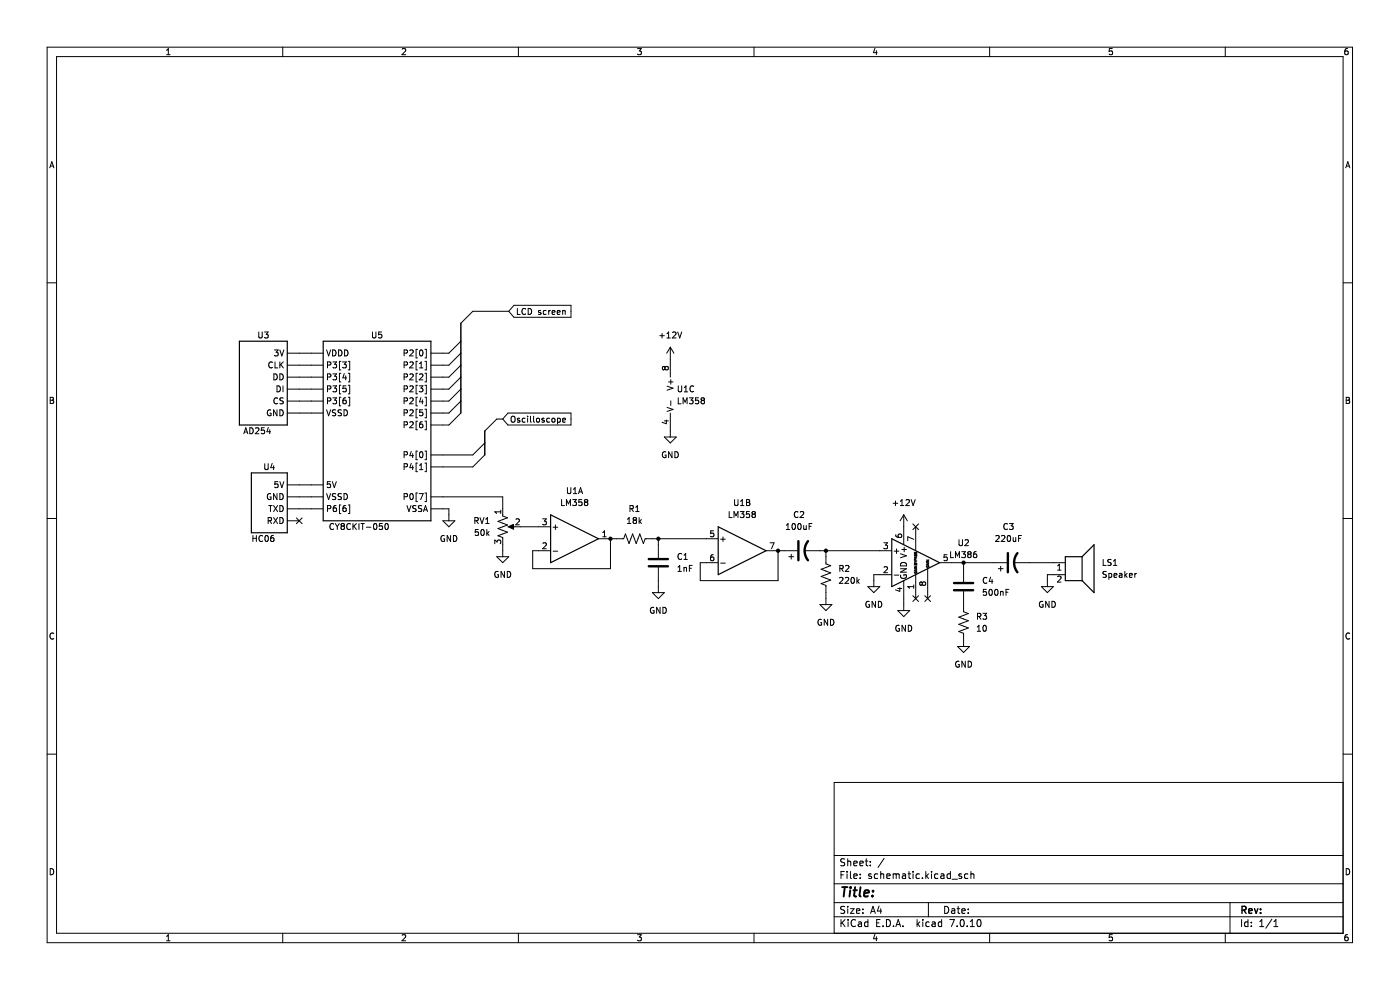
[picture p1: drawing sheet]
<svg xmlns="http://www.w3.org/2000/svg" width="297mm" height="210mm" viewBox="0 0 297 210" stroke-linecap="round" stroke-linejoin="round" font-family="sans-serif">
<g fill="none" stroke="#000" stroke-width=".21">
<path d="M10 10h276.9v190h-276.9zM12 12h272.9v186h-272.9zM35.3 11.6h.8M35.3 10.7l.4-.4v1.3M60 10v2M85.3 10.4l.5-.1 .3 .4-.8 .9h.8M110 10v2M135.2 10.3h.9l-.5 .5 .4 .1v.6l-.2 .1-.6-.1M160 10v2M185.6 10.2l-.3 1h.8M185.9 10.7v.9M209.9 10v2"/>
<path d="M236 10.3h-.7v.6h.6l.1 .6-.2 .1-.5-.1M259.9 10v2M285.9 10.3l-.4 .1-.2 .2v.8l.2 .2 .5-.1-.1-.6-.4-.1-.2 .2M10.6 35.6l.4-1.3 .4 1.3M10.7 35.2h.6M285.5 35.6l.4-1.3 .5 1.3M285.6 35.2h.6M10 60h2M284.9 60h2M54.9 70.4v1l.2 .3 .4-.1 .1-.2v-1M56.1 70.4h.8l-.4 .5 .3 .1v.6l-.1 .1-.6-.1M57.8 76.9a.56 .56 0 0 0-.8 .5 .56 .56 0 0 0 .8 .5"/>
<path d="M58.1 79.3a.64 .64 0 0 1 .7 .6 .64 .64 0 0 1-.7 .7zM58.2 74.2h.8l-.4 .5 .3 .1v.6l-.1 .1-.6-.1M58.3 76.8v1.2h.6M59.4 79.3a.64 .64 0 0 1 .7 .6 .64 .64 0 0 1-.7 .7zM59.4 74.2l.4 1.3 .4-1.3M59.4 76.8v1.2M59.6 77.3l.5 .7M60.1 76.8l-.7 .7M60.9 74.9h7.7M60.9 77.5h7.7M60.9 80h7.7M69.3 74.2l.4 1.3 .4-1.3"/>
<path d="M69.5 77.4h.6v-.5l-.6-.1v1.2M69.5 80l.6-.1v-.5l-.6-.1v1.3M70.6 74.2a.64 .64 0 0 1 .7 .7 .64 .64 0 0 1-.7 .6zM70.6 79.3h.8l-.4 .5 .3 .1v.6l-.1 .1-.6-.1M70.6 76.8h.8l-.4 .5 .3 .1v.5l-.1 .1-.6-.1M71.8 74.2a.64 .64 0 0 1 .8 .7 .64 .64 0 0 1-.8 .6zM72.3 76.6h-.3v1.9h.3M72.3 79.2h-.3v1.8h.3M72.7 76.8h.8l-.5 .5 .4 .1v.5l-.2 .1-.5-.1M73 79.2l-.3 1h.8M73.1 74.2a.64 .64 0 0 1 .7 .7 .64 .64 0 0 1-.7 .6zM73.3 79.7v.9"/>
<path d="M73.9 76.6h.3v1.9h-.3M73.9 79.2h.3v1.8h-.3M79 70.4v1l.3 .3 .3-.1 .1-.2v-1M81 70.4h-.6l-.1 .6h.6l.1 .6-.2 .1-.5-.1M85.7 80l.6-.1 .1-.5-.7-.1v1.3M85.7 77.4h.6l.1-.5-.7-.1v1.2M85.7 74.9l.6-.1 .1-.4-.7-.2v1.3M86.9 79.4l.5-.1 .3 .4-.8 .9h.8M86.9 76.9l.5-.1 .3 .3-.8 .9h.8M86.9 74.4l.5-.2 .3 .4-.8 .9h.8M88.6 76.6h-.3v1.9h.3M88.6 74.1h-.3v1.8h.3"/>
<path d="M88.6 79.2h-.3v1.8h.3M89 79.4l.5-.1 .2 .4-.8 .9h.8M89 78h.7M89 77.1l.4-.3v1.2M89.1 74.4l.2-.2a.68 .68 0 0 1 .4 .7 .68 .68 0 0 1-.4 .6l-.3-.5zM90.1 76.6h.3v1.9h-.3M90.1 74.1h.3v1.8h-.3M90.1 79.2h.3v1.8h-.3M97.8 72.4l-2.6 2.5h-3.8M97.8 77.5l-2.6 2.5h-3.8M97.8 80l-2.6 2.5h-3.8M97.8 74.9l-2.6 2.6h-3.8"/>
<path d="M107.9 66h-7.6l-2.5 2.6M109 64.8h12.1v2.5h-12.1l-1.1-1.3zM109.8 65.4v1.3h.6M111.5 65.6a.56 .56 0 0 0-.8 .5 .56 .56 0 0 0 .8 .5M112.1 65.4a.64 .64 0 0 1 .7 .7 .64 .64 0 0 1-.7 .6zM114.7 65.9h-.3l-.2 .1 .1 .2 .4 .1v.3h-.5M115.9 65.9h-.4l-.2 .2 .1 .5h.5M116.4 65.9v.8M116.8 65.9l-.4 .2M117.1 66.3l.6-.1v-.3h-.4l-.2 .1 .1 .6h.5M118.2 66.3l.6-.1v-.3h-.4l-.2 .1 .1 .6h.5M119.4 66l.5-.1v.8"/>
<path d="M119.4 65.9v.8M140 71.2h.9M140.5 70.7v1M141.1 78l-.3-.3-.3 .3 .1 .3 .2 .2 .3-.3M141.1 78l.2-.3h.2l.3 .3-.1 .3-.2 .2-.3-.1-.1-.2M141.1 78v.2M141.5 70.8l.3-.4v1.3M141.5 71.7h.7M142.2 73.7v6.3M142.2 73.7l-.8 1.2M142.2 73.7l.8 1.2M142.7 70.5l.5-.1 .2 .4-.8 .9h.8"/>
<path d="M143.8 70.4l.4 1.3 .4-1.3M10.7 84.3h.4l.2 .2-.2 .4 .2 .1 .1 .3-.2 .3h-.5zM10.7 84.9h.4M51.7 92l.4-1.3 .5 1.3M51.8 91.6h.6M53 90.7a.64 .64 0 0 1 .7 .7 .64 .64 0 0 1-.7 .6zM54.2 90.9l.5-.2 .2 .4-.8 .9h.8M56.1 90.7h-.6l-.1 .6h.6l.1 .6-.2 .1-.5-.1M56.2 98.4v1l.2 .2h.4l.1-.2v-1M56.9 90.7l-.3 .9h.8M57.2 91.2v.8M57.4 87a.58 .58 0 0 0-.7 .6 .58 .58 0 0 0 .8 .5v-.4h-.2"/>
<path d="M57.7 98.3l-.3 .9h.8M58 98.8v.8M58.8 81.8a.64 .64 0 0 1 .7 .7 .64 .64 0 0 1-.7 .6zM58.8 86.9v1.3l-.8-1.3v1.3M58.9 84.5a.56 .56 0 0 0-.8 .5 .56 .56 0 0 0 .8 .5M59.4 86.9a.64 .64 0 0 1 .7 .7 .64 .64 0 0 1-.7 .6zM60 81.8v1.3M60.1 84.4l-.7 .1v.4l.6 .2 .1 .3-.2 .3-.5-.1M60.9 82.5h7.7M60.9 85.1h7.7M60.9 87.6h7.7M69.3 86.9l.4 1.3 .4-1.3"/>
<path d="M69.5 82.5h.6v-.5l-.6-.2v1.3M69.5 85.1l.6-.1v-.5l-.6-.1v1.3M70.6 84.4h.8l-.4 .5 .3 .1v.5l-.1 .2-.6-.2M70.6 81.8h.8l-.4 .5 .3 .2v.5l-.1 .1-.6-.1M71.2 87h-.6v.4l.5 .3 .1 .3-.2 .2-.5-.1M72.3 84.3h-.3v1.8h.3M72.3 81.7h-.3v1.8h.3M72.4 87h-.6v.4l.5 .3 .1 .3-.2 .2-.5-.1M73 86.9a.64 .64 0 0 1 .7 .7 .64 .64 0 0 1-.7 .6zM73.3 84.4h-.3l-.2 .3-.1 .7 .3 .3 .4-.2-.1-.6h-.3l-.3 .2M73.4 81.8h-.6l-.1 .7 .6-.1 .1 .6-.2 .1-.5-.1M73.9 84.3h.3v1.8h-.3"/>
<path d="M73.9 81.7h.3v1.8h-.3M85.7 90.1h.6l.1-.5-.7-.1v1.2M85.7 82.5h.6l.1-.5-.7-.2v1.3M85.7 85.1l.6-.1 .1-.5-.7-.1v1.3M85.7 87.6l.6-.1 .1-.5-.7-.1v1.3M85.7 96.5l.6-.1 .1-.5-.7-.1v1.3M85.7 99h.6l.1-.5-.7-.1v1.2M86.9 82l.5-.2 .3 .4-.8 .9h.8M86.9 84.5l.5-.1 .3 .4-.8 .9h.8M86.9 87l.5-.1 .3 .4-.8 .9h.8M86.9 89.6l.5-.1 .3 .3-.8 .9h.8M87.2 95.8l-.3 .9h.8"/>
<path d="M87.2 98.3l-.3 .9h.8M87.5 96.2v.9M87.5 98.8v.8M88.6 84.3h-.3v1.8h.3M88.6 81.7h-.3v1.8h.3M88.6 86.8h-.3v1.8h.3M88.6 89.3h-.3v1.9h.3M88.6 95.7h-.3v1.8h.3M88.6 98.2h-.3v1.8h.3M88.9 81.8h.8l-.4 .5 .4 .2v.5l-.2 .1-.6-.1M89 98.7l.4-.3v1.2M89 99.6h.7"/>
<path d="M89.1 95.9l.2-.1a.68 .68 0 0 1 .4 .6 .68 .68 0 0 1-.4 .7l-.3-.5zM89.3 84.3l-.3 .9h.8M89.6 89.5h-.4l-.1 .3-.1 .7 .2 .2 .5-.1-.1-.6h-.4l-.2 .2M89.6 84.8v.9M89.7 86.9h-.6l-.1 .6h.6l.1 .6-.2 .1-.5-.1M90.1 84.3h.3v1.8h-.3M90.1 81.7h.3v1.8h-.3M90.1 86.8h.3v1.8h-.3M90.1 89.3h.3v1.9h-.3M90.1 95.7h.3v1.8h-.3M90.1 98.2h.3v1.8h-.3M97.8 87.6l-2.6 2.6h-3.8"/>
<path d="M97.8 85.1l-2.6 2.5h-3.8M97.8 82.5l-2.6 2.6h-3.8M102.8 94l-2.5 2.5h-8.9M102.8 96.5l-2.5 2.5h-8.9M106.7 88.9h-1.3l-2.6 2.5M107.8 87.6h13.3v2.6h-13.3l-1.1-1.3zM108.5 88.5l.2-.2a.43 .43 0 0 1 .6 .4v.4a.42 .42 0 0 1-.5 .5 .42 .42 0 0 1-.4-.5zM110.2 88.8l-.3-.1-.1 .2v.2l.4 .1v.3h-.4M111.4 88.8l-.4-.1-.2 .3 .1 .5h.5M111.9 88.3v.1M111.9 88.7v.9M112.5 88.3v1.1l.2 .2"/>
<path d="M113.2 88.3v1.1l.2 .2M113.9 88.8l.1-.1 .4 .1-.1 .7-.4-.1zM115.4 88.8l-.3-.1-.1 .2v.2l.4 .1v.3h-.4M116.6 88.8l-.4-.1-.2 .3 .1 .5h.5M117.1 88.8l.2-.1 .4 .1-.1 .7-.5-.1zM118.3 88.8l.3-.1 .3 .3-.1 .5h-.5M118.3 88.7v1.3M119.4 89.1l.6-.1-.1-.2-.4-.1-.1 .2v.6h.5M140.9 92.7h2.6l-1.3 1.3zM140.9 89.3h.9M141.2 95.9a.58 .58 0 0 0-.7 .6 .58 .58 0 0 0 .8 .5v-.5h-.2M141.4 89.1v.8l-.9-.3"/>
<path d="M141.5 86.4l1.3 .4-1.3 .5M141.5 81.9l1.3 .4-1.3 .5M141.8 81h1M142.2 87.6v5.1M142.3 80.5v1M142.3 85v1M142.6 95.8v1.3l-.8-1.3v1.3M143.2 95.8a.64 .64 0 0 1 .7 .6 .64 .64 0 0 1-.7 .7zM143.9 81.8v1.1l.2 .2h.4l.1-.2v-1.1M143.9 84.4v1.3h.6M144.9 85.7v-1.3l.4 .9 .5-.9v1.3M145.2 83.1h.7"/>
<path d="M145.2 82.2l.3-.4v1.3M146.2 84.4h.8l-.4 .5 .4 .1v.5l-.2 .2-.6-.2M147.2 82a.56 .56 0 0 0-.8 .5 .56 .56 0 0 0 .8 .5M148.2 84.4h-.6l-.1 .6 .6-.1 .1 .6-.2 .2-.5-.2M149 84.9h.2M149 84.9l-.3 .3 .1 .3 .2 .2 .3-.1 .1-.2v-.2l-.2-.3M149 84.9l-.3-.2 .3-.3h.2l.2 .2-.2 .3M285.6 84.3h.4l.3 .2-.3 .4 .3 .1v.3l-.2 .3h-.5zM285.6 84.9h.4M10 110h2M53.7 114.2h.7M53.7 113.6v1.3"/>
<path d="M54.4 113.6v1.3M55.7 113.7a.56 .56 0 0 0-.8 .5 .56 .56 0 0 0 .8 .5M56.3 113.7l.2-.1a.68 .68 0 0 1 .4 .6 .68 .68 0 0 1-.4 .7l-.3-.5zM56.9 110.4h.6l.1-.5-.7-.1v1.3M57 107.2h.7M57.2 110.4l.4 .7M57.4 107.2v1.3M57.4 104.8a.58 .58 0 0 0-.7 .5 .58 .58 0 0 0 .8 .6v-.5h-.2M58 113.6l-.4 .1-.1 .2-.1 .7 .2 .3 .5-.2-.1-.6h-.4l-.2 .2M58 109.8l.9 1.3M58 107.2l.9 1.3M58.8 104.7v1.3l-.8-1.3v1.3"/>
<path d="M58.9 109.8l-.9 1.3M58.9 107.2l-.9 1.3M58.9 102.2h-.6v.6l.6-.1v.6l-.1 .1-.5-.1M59.4 107.2a.64 .64 0 0 1 .7 .7 .64 .64 0 0 1-.7 .6zM59.4 104.7a.64 .64 0 0 1 .7 .6 .64 .64 0 0 1-.7 .7zM59.4 109.8a.64 .64 0 0 1 .7 .6 .64 .64 0 0 1-.7 .7zM59.4 102.2l.4 1.2 .4-1.2M60.9 107.9h7.7M60.9 105.4h7.7M60.9 102.9h7.7M60.9 110.5h2.6M62.9 109.9l1.2 1.2"/>
<path d="M64.1 109.9l-1.2 1.2M69.3 104.7l.4 1.3 .4-1.3M69.5 107.9l.6-.1v-.4l-.6-.2v1.3M70.1 102.2h-.6l-.1 .6 .6-.1 .1 .6-.2 .1-.5-.1M70.5 102.2l.4 1.2 .4-1.2M70.8 111.2a.56 .56 0 0 0-.8 .5 .56 .56 0 0 0 .8 .5M71.1 111.1l.5 .6M71.2 104.8h-.6v.4l.5 .2 .1 .3-.2 .3-.5-.1M71.3 107.2l-.4 .1-.2 .2v.8l.2 .2 .4-.1v-.6l-.4-.1-.2 .3M71.6 111.7v.6M72 111.1l-.4 .6M72.3 107.1h-.3v1.8h.3"/>
<path d="M72.4 104.8h-.6v.4l.5 .2 .1 .3-.2 .3-.5-.1M72.6 111.6l-.3 .2 .1 .4 .2 .1h.3l.2-.2v-.3l-.3-.2M72.6 111.6l-.3-.2 .3-.3h.2l.3 .2-.3 .3M72.6 111.6h.2M73 104.7a.64 .64 0 0 1 .7 .6 .64 .64 0 0 1-.7 .7zM73.3 107.2l-.3 .1-.2 .2-.1 .8 .3 .2 .4-.1-.1-.6-.3-.1-.3 .3M73.9 107.1h.3v1.8h-.3M74.3 111.2a.56 .56 0 0 0-.8 .5 .56 .56 0 0 0 .8 .5M74.9 111.1v1.2M75.1 111.6l.5 .7M75.6 111.1l-.7 .7M76.2 111.1v1.2"/>
<path d="M76.6 111.1h.7M76.9 111.1v1.2M77.7 111.8h1M79.4 111.2l.1-.1a.68 .68 0 0 1 .5 .6 .68 .68 0 0 1-.5 .6l-.3-.5zM81.1 111.1h-.6l-.1 .6 .6-.1 .1 .6-.2 .1-.5-.1M81.8 111.2l.2-.1a.68 .68 0 0 1 .4 .6 .68 .68 0 0 1-.4 .6l-.3-.5zM85.7 105.4l.6-.1 .1-.5-.7-.1v1.3M86.3 107.2l.5 1.3 .4-1.3M87.1 104.8l.1-.1a.68 .68 0 0 1 .5 .6 .68 .68 0 0 1-.5 .7l-.3-.5zM88.3 107.3l-.7 .1v.3l.5 .3 .2 .3-.3 .2h-.5M88.6 104.6h-.3v1.8h.3M88.9 104.7h.9l-.6 1.3"/>
<path d="M89.5 107.3l-.7 .1v.3l.6 .3 .1 .3-.3 .2h-.4M89.8 108.5l.5-1.3 .4 1.3M90 108.1h.6M90.1 104.6h.3v1.8h-.3M91.4 105.4h15.3v4.1l1 .3-2.1 .8 2.1 .8-2.1 .7 2.1 .8-2.1 .7 1.1 .4v4.1M91.4 107.9h3.8v2.6M94 110.5h2.5l-1.3 1.2zM94.3 113.7a.58 .58 0 0 0-.8 .5 .58 .58 0 0 0 .8 .5v-.4h-.2M95.6 113.6v1.3l-.7-1.3v1.3M96.2 113.6a.64 .64 0 0 1 .7 .6 .64 .64 0 0 1-.7 .7zM100.7 110.4h.6l.1-.5-.7-.1v1.3M101 110.4l.5 .7"/>
<path d="M101.5 112.3h-.6l-.1 .6h.6l.1 .6-.2 .1-.5-.1M101.8 109.8l.4 1.3 .5-1.3M102.1 112.4l.2-.1a.68 .68 0 0 1 .4 .7 .68 .68 0 0 1-.4 .6l-.3-.5zM103 111.1h.8M103 110.1l.4-.3v1.3M103.3 112.3v1.3M103.4 113.1l.4 .5M103.8 112.7l-.5 .5M105 115.3v-.7l.4 .4 .2-.4h.5l.1 .2-.1 .5M105.4 118.1h2.5l-1.2 1.3zM106.2 108.2v.7M106.2 108.6h-1.2l.3 .3"/>
<path d="M107.8 111.7l1.1-.5v1zM108.2 111.7h8.6M109.5 110.2l.4-.1 .3 .3-.8 .9h.8M115.1 110.1h.8l-.4 .4 .3 .2v.5l-.1 .1-.6-.1M115.2 115.3l.5-.2 .2 .4-.8 .9h.8M117.3 116.9h1M117.3 111.8h1M117.8 111.4v.9M119.1 106v1.2h.6M120.2 107.2v-1.2l.4 .9 .4-.9v1.2M120.4 103.4v1.1l.2 .2 .4-.1 .1-.1v-1.1M121.5 106h.8l-.4 .5 .3 .1v.5l-.2 .1-.5-.1"/>
<path d="M121.6 104.7h.8M121.6 103.8l.4-.4v1.3M122.7 104.7l.5-1.3 .4 1.3M122.9 104.3h.6M123.4 106h-.6v.6l.6-.1v.6l-.2 .1-.4-.1M124.2 106.5l-.2-.2 .2-.3h.3l.2 .2-.2 .3M124.2 106.5l-.2 .3v.3l.2 .1h.4l.1-.2v-.2l-.2-.3M124.2 106.5h.3M127 114.3h5.3l.4-1 .7 2 .8-2 .8 2 .7-2 .8 2 .4-1h15.5M127.9 113.9h.7M127.9 113l.3-.4v1.3M129.5 114.3v6.3h-16.5v-3.8h3.8"/>
<path d="M133.1 111.1h.7M133.1 110.1l.4-.3v1.3M133.6 107.9l.7-.1v-.4l-.7-.2v1.3M134 107.9l.4 .6M134.6 110.3l-.3 .3 .1 .3 .2 .2 .3-.1 .1-.2v-.2l-.2-.3M134.6 110.3l-.3-.2 .3-.3h.2l.2 .2-.2 .3M134.6 110.3h.2M134.9 108.5h.7M134.9 107.6l.3-.4v1.3M135.6 109.8v1.3M135.7 110.6l.4 .5M136.1 110.2l-.5 .5"/>
<path d="M139.7 114.3v4M144.6 117.5a.56 .56 0 0 0-.8 .5 .56 .56 0 0 0 .8 .5M145.1 118.7h.7M145.1 117.8l.4-.4v1.3M146.8 119.9h-.6v1.3M151.3 117.7h-.3l-.2 .3-.1 .7 .3 .2 .4-.1-.1-.6h-.3l-.3 .2M151.4 112.6h-.6l-.1 .6 .6-.1 .1 .6-.2 .2-.5-.2M152.9 114.4h1M152.9 119.5h1M153.4 113.9v1M154.7 108.5v1.3h.6M155.7 109.8v-1.3l.4 .9 .5-.9v1.3"/>
<path d="M155.8 106v1l.3 .2h.3l.2-.2v-1M157 108.5h.8l-.4 .5 .4 .1v.6l-.2 .1-.6-.1M157.1 107.2h.7M157.1 106.3l.4-.3v1.2M158.4 106h.4l.2 .2-.2 .4 .2 .1 .1 .3-.2 .2h-.5zM158.4 106.6h.4M159 108.5h-.6l-.1 .6h.6l.1 .6-.2 .1-.5-.1M159.8 109.1l-.3 .2 .1 .4 .2 .1 .3-.1 .2-.2v-.2l-.3-.2M159.8 109.1l-.3-.3 .3-.3h.2l.3 .3-.3 .3M159.8 109.1h.2M162.5 116.8h6.6M163.4 115.1h.8l-.5 1.3"/>
<path d="M165.1 116.8v6.4h-16.5v-3.8h3.8M166.8 112.3h.7M166.8 111.4l.4-.3v1.2M167.3 118.1h1.1M167.9 117.6v1M168.1 111.2l.2-.1a.68 .68 0 0 1 .5 .6 .68 .68 0 0 1-.5 .6l-.3-.5zM169.3 108.6a.56 .56 0 0 0-.8 .5 .56 .56 0 0 0 .8 .6M169.4 111.2l.1-.1a.68 .68 0 0 1 .5 .6 .68 .68 0 0 1-.5 .6l-.3-.5zM169.8 108.6l.5-.1 .2 .4-.8 .9h.8M170.5 111.5l.1 .8 .4-.1M170.6 116.8h18.6M171 111.5v.8"/>
<path d="M171.6 111.7h.5M172.3 111.1h-.7v1.2M175.2 116.8v2.8l1 .4-2 .8 2 .7-2 .8 2 .7-2 .8 1 .4v4M187.5 115.1h.8l-.4 .5 .3 .1v.6l-.2 .1-.5-.1M189.5 106.8h1M189.7 116.9h1M190 106.3v.9M190 113.4l.1 .4 .2 .1 .8 .1 .2-.2-.1-.5-.6 .1-.1 .4 .3 .2M190.2 116.4v1M191 106.3l.4-.3v1.2M191 107.2h.7M191 117.5l1.3 .4-1.3 .4"/>
<path d="M191.1 119.6a.68 .68 0 0 1 .8-.3 .68 .68 0 0 1 .4 .7h-1.3zM191.3 116.6h1M191.7 109.2v6.4M191.7 109.2l-.7 1.3M191.7 109.2l.8 1.3M191.8 116.1v.9M192.2 106.1l.5-.1 .2 .3-.8 .9h.8M193.3 106l.4 1.2 .4-1.2M193.7 111.1l1.2 1.3M193.8 114.4l-1.2-.5v.8M194 119l.2 .2M194 117.8v.1"/>
<path d="M194 117.1v.3l.4-.3 .1 .3M194 117.6v.2M194 118.6v.2h.5M194 119.6v.2h.5l-.1-.3-.2 .1M194 117.9h.2M194 119.5l.2 .1M194 119.5v.1M194 118.6h.1M194 118.6h.2M194.2 118.6h.1M194.2 118.6v.2M194.2 117.8l.2-.2 .1 .3"/>
<path d="M194.2 119.6v.2M194.2 117.8v.1M194.2 119.2h.3M194.2 119.2l-.2 .1M194.3 111.7v5.1M194.3 118.1v.3M194.5 118.1l-.5 .1 .5 .2M194.9 111.1l-1.2 1.3M196.5 119.3h.5M196.5 118.8h.5l-.5 .3h.5M196.9 119.6v.2M197 119.5l-.5 .2 .5 .1"/>
<path d="M199.3 119.4h14.3M200.9 117.7h-.6l-.1 .6 .7-.1v.6l-.2 .1-.5-.1M201.7 117v1.3h.6M202.7 118.3v-1.3l.4 .9 .4-.9v1.3M203.5 114.5v1l.2 .2h.4l.1-.2v-1M204 117h.8l-.4 .5 .4 .1v.6l-.2 .1-.6-.1M204.4 119.4v4M204.7 114.6l.5-.1 .2 .3-.7 .9h.7M205.5 117.6l-.2-.3 .2-.3h.3l.2 .3-.2 .3M205.5 117.6l-.2 .2 .1 .4 .1 .1 .4-.1 .1-.2v-.2l-.2-.2M205.5 117.6h.3M207.1 117l-.4 .1-.1 .2-.1 .7 .2 .3 .5-.1-.1-.6-.4-.1-.2 .2"/>
<path d="M211.2 113.7l.5-.1 .3 .4-.8 .9h.8M212.5 113.7l.4-.1 .3 .4-.8 .9h.8M213.7 111.2a.56 .56 0 0 0-.8 .5 .56 .56 0 0 0 .8 .5M213.8 113.7l.2-.1a.68 .68 0 0 1 .4 .6 .68 .68 0 0 1-.4 .7l-.3-.5zM214.2 111.1h.7l-.4 .4 .4 .2v.5l-.2 .1-.5-.1M214.9 114l.1 .8 .5-.1M215.1 119.4h10.9M215.5 114v.9M216.1 114.2h.4M216.7 113.6h-.6v1.3M234 118.7v1.2h.6M235.7 118.7l-.6 .1v.4l.5 .2 .1 .3-.2 .2h-.5"/>
<path d="M236.2 119.9h.7M236.2 119l.4-.3v1.2M284.9 110h2M11.4 134.4a.58 .58 0 0 0-.8 .5 .58 .58 0 0 0 .8 .5M105.7 121.3a.58 .58 0 0 0-.8 .6 .58 .58 0 0 0 .8 .5v-.5h-.2M107 121.2v1.3l-.7-1.3v1.3M107.6 121.2a.64 .64 0 0 1 .8 .6 .64 .64 0 0 1-.8 .7zM138.4 125.7h2.5l-1.2 1.3zM138.7 128.9a.58 .58 0 0 0-.7 .6 .58 .58 0 0 0 .8 .5v-.4h-.3M139.7 120.4v5.3M140 128.8v1.3l-.7-1.3v1.3M140.6 128.8a.64 .64 0 0 1 .8 .7 .64 .64 0 0 1-.8 .6z"/>
<path d="M143.8 121.2h.8M143.8 120.3l.4-.4v1.3M145.1 120.5l.5-.1v.8M145.1 120.4v.8M146.2 120.5h.5M173.9 128.2h2.6l-1.3 1.3zM174.2 131.4a.58 .58 0 0 0-.7 .6 .58 .58 0 0 0 .8 .5v-.4h-.2M175.6 131.4v1.2l-.7-1.2v1.2M176.2 131.4a.64 .64 0 0 1 .7 .6 .64 .64 0 0 1-.7 .6zM178.1 122.6l.5-.1 .2 .3-.8 .9h.8M178.2 120.6l.6-.1v-.4l-.6-.2v1.3M178.5 120.6l.4 .6"/>
<path d="M179.3 122.6l.5-.1 .2 .3-.7 .9h.7M179.4 120.1l.5-.2 .2 .4-.8 .9h.8M180.6 122.6l.2-.1a.68 .68 0 0 1 .5 .6 .68 .68 0 0 1-.5 .6l-.3-.4zM181.8 122.5v1.2M181.9 123.3l.4 .4M182.3 122.9l-.5 .5M184.1 124.4h2.5l-1.2 1.3zM184.4 127.6a.58 .58 0 0 0-.7 .6 .58 .58 0 0 0 .8 .5v-.4h-.3M185.7 127.6v1.2l-.7-1.2v1.2M186.3 127.6a.64 .64 0 0 1 .8 .6 .64 .64 0 0 1-.8 .6zM187.5 120.3l.5-.1 .3 .4-.8 .9h.8M189.2 121.9h-3.8v2.5"/>
<path d="M189.7 122h1M190.5 129.5h2.5l-1.3 1.3zM190.5 124.8h.8M190.8 132.7a.58 .58 0 0 0-.8 .6 .58 .58 0 0 0 .8 .5v-.4h-.2M190.9 124.6v.8l-.9-.3M191 120.6h1.3l-1.3 .8h1.3M191.1 122a.58 .58 0 0 0 .6 .7 .58 .58 0 0 0 .5-.8h-.4v.3M191.7 123.2v6.3M192.1 132.6v1.3l-.7-1.3v1.3M192.7 132.6a.64 .64 0 0 1 .7 .7 .64 .64 0 0 1-.7 .6zM193.7 126.4l1.2 1.2M193.8 124.4h-1.2l.3 .4"/>
<path d="M193.8 124.1v.7M194 120.6h.5M194 120.1h.5l-.5 .3h.5M194 121.3a.23 .23 0 0 0 .2 .3 .23 .23 0 0 0 .2-.3l-.1 .1M194.3 121.9v5.1M194.3 120.8v.3M194.5 120.8l-.5 .1 .5 .2M194.9 126.4l-1.2 1.2M195.7 123.7l.2-.3h.2l.3 .3-.1 .3-.2 .2-.3-.1-.1-.2M195.7 123.7l-.3-.3-.3 .3v.2l.3 .3 .3-.3M195.7 123.7v.2M196.2 126.4l1.2 1.2"/>
<path d="M196.5 120a.23 .23 0 0 0 .3 .3 .23 .23 0 0 0 .2-.3l-.2 .1M196.8 120.6v6.4M197.4 126.4l-1.2 1.2M203.1 137.1h2.6l-1.3 1.3zM204.4 125.5v4.3l1 .4-2 .7 2 .8-2 .7 2 .8-2 .8 1 .3v2.8M207.3 133.9h.7M207.3 133l.4-.4v1.3M207.4 130.8l.6-.1v-.5l-.6-.1v1.3M207.7 130.8l.4 .6M208.5 130.1h.8l-.4 .5 .3 .1v.5l-.1 .2-.6-.2M208.6 132.8l.2-.2a.68 .68 0 0 1 .5 .7 .68 .68 0 0 1-.5 .6l-.3-.5zM209.2 125h-.6v.6h.6v.6l-.1 .1-.5-.1"/>
<path d="M209.4 122.6a.56 .56 0 0 0-.8 .5 .56 .56 0 0 0 .8 .5M209.9 125.1l.2-.1a.68 .68 0 0 1 .4 .7 .68 .68 0 0 1-.4 .6l-.3-.5zM210.2 122.4l-.4 .9h.8M210.5 122.9v.8M211.1 125.1l.2-.1a.68 .68 0 0 1 .4 .7 .68 .68 0 0 1-.4 .6l-.3-.5zM211.8 120.6h1M212.3 125.6l.5-.1v.8M212.3 125.4v.9M212.3 120.1v1M213.4 125.6h.4M214 125h-.6v1.3M220.9 124.4h2.6l-1.3 1.3z"/>
<path d="M221.2 127.6a.58 .58 0 0 0-.7 .6 .58 .58 0 0 0 .8 .5v-.4h-.3M222.6 127.6v1.2l-.8-1.2v1.2M223.2 127.6a.64 .64 0 0 1 .7 .6 .64 .64 0 0 1-.7 .6zM224.4 120.9h.7M224.4 120l.3-.3v1.2M224.4 122.3l.5-.1 .2 .4-.8 .9h.8M226 121.9h-3.8v2.5M234.7 121.3h-.7v.4l.6 .2 .1 .3-.2 .3-.5-.1M235.2 121.7l.4-.1 .2 .3-.1 .5h-.5M235.2 121.6v1.3M236.3 122.1l.6-.2v-.2l-.4-.1-.2 .2 .1 .6h.5M237.5 121.7h.5v.8"/>
<path d="M238 121.9l-.6 .3 .2 .3 .4-.1M238.6 121.2v1.3M238.7 122l.4 .5M239.1 121.6l-.5 .5M239.6 122.1l.6-.2-.1-.2-.3-.1-.2 .2 .1 .6h.4M240.7 121.6v.9M241.1 121.6l-.4 .3M286.3 134.4a.58 .58 0 0 0-.8 .5 .58 .58 0 0 0 .8 .5M10 160h2M203.5 140.3a.58 .58 0 0 0-.8 .6 .58 .58 0 0 0 .8 .5v-.4h-.2M204.8 140.3v1.2l-.7-1.2v1.2M205.4 140.3a.64 .64 0 0 1 .7 .6 .64 .64 0 0 1-.7 .6z"/>
<path d="M284.9 160h2M284.9 166h-107.9v32M10.7 184.3a.66 .66 0 0 1 .7 .6 .66 .66 0 0 1-.7 .7zM35.3 198.6l.4-.3v1.3M35.3 199.6h.8M60 198v2M85.3 198.4l.5-.1 .3 .3-.8 1h.8M110 198v2M135.2 198.3h.9l-.5 .5 .4 .1v.5l-.2 .2-.6-.2M160 198v2M177 194.5h107.9M177 191.5h107.9"/>
<path d="M177 187.5h107.9M177 181.5h107.9M178.4 185.6h.5M178.4 195.1v1.5M178.6 195.7l.7 .9M179.1 184.9h-.7v1.5M179.2 192.3h-.6l-.2 .1v.4l.7 .3 .1 .4-.3 .3-.6-.1M179.2 182.2h-.6l-.2 .1v.4l.7 .3 .1 .4-.3 .3-.6-.1M179.3 195.1l-.9 .8M179.7 184.9v.1M179.7 185.4v1M179.8 182.2v1.5"/>
<path d="M179.8 192.3v.1M179.8 192.8v1M179.8 182.8l.3-.1h.3l.1 1M179.9 195.1v.1M179.9 195.6v1M180.4 192.8h.8l-.8 1h.8M180.4 184.9v1.2l.2 .3M181.1 185.9l.7-.2v-.3h-.5l-.2 .2 .1 .7h.6M181.1 183.2l.7-.2v-.3h-.5l-.2 .2 .1 .7h.6M181.5 195.2a.71 .71 0 0 0-1 .5 .71 .71 0 0 0 .7 .9l.3-.2M181.7 193.3l.7-.2-.1-.3h-.4l-.2 .2 .1 .7h.5M182.1 195.6h.6l.1 1"/>
<path d="M182.4 183.2l.7-.2v-.3h-.5l-.2 .2 .1 .7h.6M182.5 186.2v.2M182.5 185.4v.2M182.8 195.9l-.5 .1-.2 .2 .2 .4 .5-.1M183.1 192.8v.2M183.1 193.6v.2M183.6 182.7h.5M183.8 182.2v1.2l.3 .3M184.1 195.6h-.4l-.3 .2 .2 .7h.5M184.1 195.1v1.5M184.6 183.5v.2M184.6 182.7v.2"/>
<path d="M184.7 193.8l.5-1.5 .5 1.5M184.8 185.4h-.3l-.2 .2v.2l.5 .1v.4h-.5M184.8 193.3h.8M185.6 198.2l-.3 .9h.8M185.9 198.7v.9M186 195.8h.5M186.2 185.4h-.4l-.3 .2 .1 .7h.6M186.5 192.2l-.4 1.1h1M186.7 195.1h-.7v1.5h.7M186.8 184.9v1.5M186.8 185.5l.3-.1h.3l.1 1M186.8 192.8v1"/>
<path d="M187.3 196.4v.2M187.6 182.1l-1.3 1.9M188.1 195.1a.76 .76 0 0 1 .8 .7 .76 .76 0 0 1-.8 .8zM188.1 185.9l.7-.2v-.3h-.5l-.2 .2 .1 .7h.6M189.5 185.5l.4-.1 .2 .2M189.5 185.4v1M189.6 196.4v.2M190.1 196.6l.5-1.5 .5 1.5M190.1 185.6l.2-.2h.4l.1 1M190.1 185.6v.8M190.2 196.1h.7M191.5 185.4h.6v1"/>
<path d="M191.6 196.4v.2M192.1 185.7l-.5 .1-.2 .2 .2 .4 .5-.1M192.6 185.4h.6M192.8 184.9v1.2l.4 .3M193.7 184.9v.1M193.7 185.4v1M194.6 195.1v1.5M194.7 196l.4 .6M195.1 185.4h-.5l-.3 .2 .2 .7h.6M195.1 195.6l-.5 .5M195.7 186.2v.2M195.8 195.1v.1"/>
<path d="M195.8 195.6v1M196.4 184.9v1.5M196.6 185.8l.4 .6M197 191.5v3M197 185.4l-.6 .5M197.1 195.6h-.4l-.3 .2 .2 .7h.5M197.6 184.9v.1M197.6 185.4v1M197.8 195.6h.5l.1 1M198.4 195.9l-.5 .1-.2 .2 .2 .4 .5-.1M199 185.4h-.5l-.2 .2 .1 .7h.6M199.6 185.4h.6l.1 1"/>
<path d="M199.8 195.6h-.5l-.3 .2 .2 .7h.6M199.8 195.1v1.5M200.3 185.7l-.5 .1-.3 .2 .3 .4 .5-.1M200.4 192.3a.76 .76 0 0 1 .9 .7 .76 .76 0 0 1-.9 .8zM201.5 195.1h1l-.7 1.5M201.6 185.4h-.4l-.3 .2 .1 .7h.6M201.6 184.9v1.5M201.9 192.8h.6v1M202 186.5h1.1M202.5 193.1l-.5 .1-.2 .2 .2 .4 .5-.1M203 192.8h.6M203 196.4v.2"/>
<path d="M203.3 192.3v1.2l.3 .3M203.8 195.2l.2-.1a.8 .8 0 0 1 .6 .7 .8 .8 0 0 1-.6 .8l-.3-.6zM204 185.4h-.4l-.2 .2 .1 .2 .5 .1v.4h-.6M204 193.3l.8-.2-.1-.3h-.4l-.3 .2 .1 .7h.6M205.2 196.4v.2M205.3 185.4h-.4l-.3 .2 .2 .7h.5M205.4 193.6v.2M205.4 192.8v.2M205.8 196.6h.9M205.8 195.5l.5-.4v1.5M206 185.5l.2-.1h.3l.1 1M206 184.9v1.5"/>
<path d="M207.4 195.2l.2-.1a.8 .8 0 0 1 .5 .7 .8 .8 0 0 1-.5 .8l-.3-.6zM209.9 198v2M236 198.3h-.7v.6l.6-.1 .1 .6-.2 .2-.5-.2M259.9 198v2M260.9 191.5v6.5M263.4 195.1v1.5M264.7 195.6h-.4l-.3 .2 .2 .7h.5M264.7 195.1v1.5M265.5 196.4v.2M265.5 195.6v.2M267.2 196.6h.9M267.2 195.5l.5-.4v1.5"/>
<path d="M269.8 195l-1.3 1.9M270.2 196.6h.9M270.2 195.5l.5-.4v1.5M285.6 184.3a.66 .66 0 0 1 .7 .6 .66 .66 0 0 1-.7 .7zM285.9 198.3h-.4l-.2 .3v.7l.2 .3 .5-.2-.1-.6h-.4l-.2 .2"/>
</g>
<path d="M97.8 68.6v19M102.8 91.4v5.1M263.5 193h.7l.1-.3v-.3l-.8-.2v1.5M263.8 193l.5 .7M264.9 193.2l.7-.1v-.3l-.5-.1-.2 .3 .1 .7h.6M266.1 192.7l.4 1 .3-1M267.4 193.6v.1M267.4 192.8v.2" fill="none" stroke="#000" stroke-width=".3"/>
<path d="M178.6 188.2h1.2M179.2 188.2l-.2 2M180.4 188.8l-.2 1.4M180.5 188.2l-.1 .2M181 188.8h.8M181.4 188.2l-.2 1.7 .1 .2 .3 .1M182.6 188.2l-.3 1.7 .3 .3M183.3 189.5l1-.2v-.4h-.8l-.2 1 .2 .3 .6-.1M185.1 190v.2M185.2 188.9v.2" fill="none" stroke="#000" stroke-width=".4"/>
<path d="M50.8 72.4h10.1v17.8h-10.1zM68.6 72.4h22.8v38.1h-22.8zM53.3 100.3h7.6v12.7h-7.6zM116.8 109.2l10.2 5.1-10.2 5.1zM152.4 111.7l10.1 5.1-10.1 5.1zM189.2 114.3l10.1 5.1-10.1 5zM229.6 118.1h-3.6v5.1h3.6M229.6 118.1v5.1M229.6 118.1l2.5-2.5v10.1l-2.5-2.5" fill="none" stroke="#000" stroke-width=".25"/>
<path d="M137.6 118.6h4.1M169.4 114.8v4.1M171.4 114.8a3.3 3.3 0 0 0 0 4.1M213.8 117.3v4.1M215.8 117.3a3.3 3.3 0 0 0 0 4.1M137.6 120.1h4.1M202.4 125.2h4M202.4 123.7h4" fill="none" stroke="#000" stroke-width=".51"/>
<g fill="#000">
<path d="M107.8 111.7l1.1-.5v1z"/>
<circle cx="129.5" cy="114.3" r=".46"/>
<circle cx="139.7" cy="114.3" r=".46"/>
<circle cx="165.1" cy="116.8" r=".46"/>
<circle cx="175.2" cy="116.8" r=".46"/>
<circle cx="204.4" cy="119.4" r=".46"/>
</g>
</svg>
